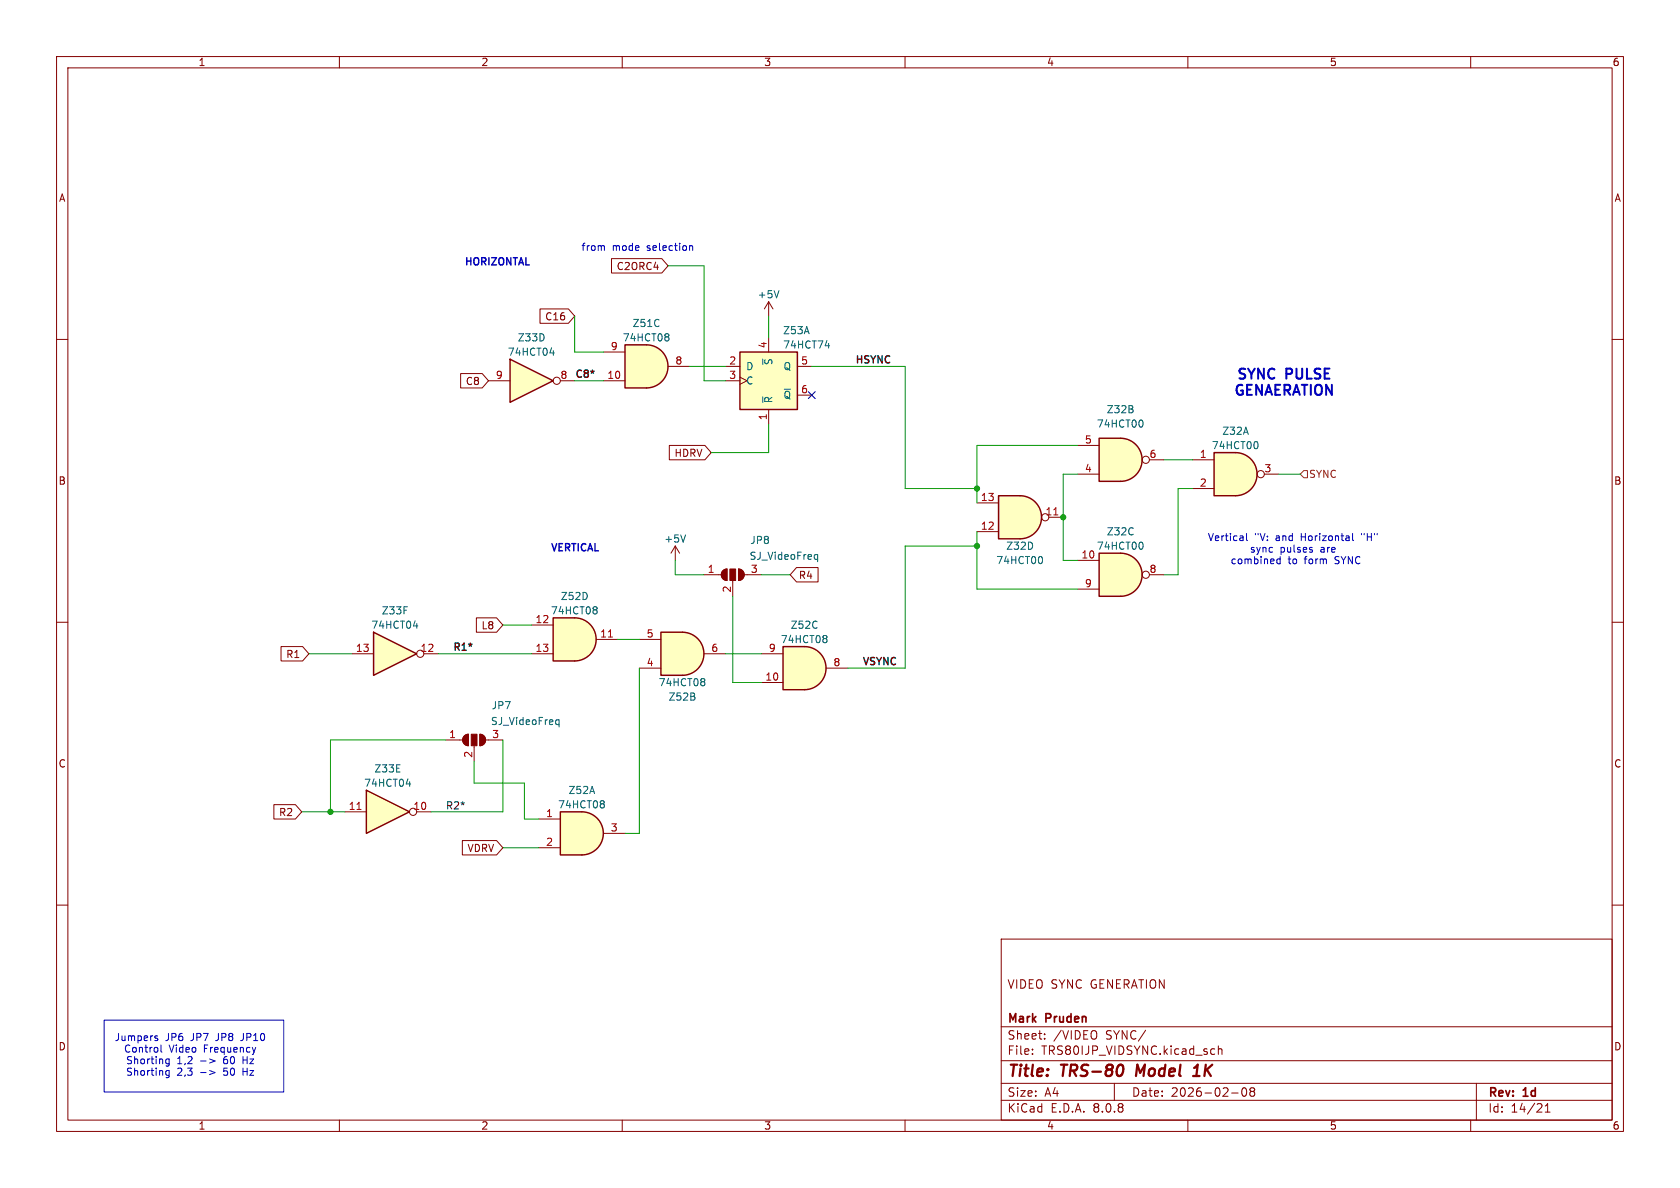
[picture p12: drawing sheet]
<svg xmlns="http://www.w3.org/2000/svg" width="297mm" height="210mm" viewBox="0 0 297 210" stroke-linecap="round" stroke-linejoin="round" font-family="sans-serif">
<defs><g id="words">
<g font-size="2.8" fill="#840000">
<text x="178" y="190.9">Title:</text>
<text x="187.7" y="190.9">TRS-80</text>
<text x="201.7" y="190.9">Model</text>
<text x="212.7" y="190.9">1K</text>
</g>
<g font-size="2.5" fill="#0000c2">
<text x="217.9" y="70.4">GENAERATION</text>
<text x="218.4" y="67.6">SYNC</text>
<text x="227.3" y="67.6">PULSE</text>
</g>
<g font-size="2.1" fill="#840000">
<text x="178" y="175">VIDEO SYNC GENERATION</text>
<text x="178" y="184">Sheet:</text>
<text x="178" y="181.2">Mark</text>
<text x="185" y="181.2">Pruden</text>
<text x="186.2" y="184">/VIDEO</text>
<text x="195.5" y="184">SYNC/</text>
<text x="178" y="186.7">File:</text>
<text x="184.1" y="186.7">TRS80IJP_VIDSYNC.kicad_sch</text>
<text x="178" y="196.9">KiCad</text>
<text x="178" y="194.1">Size:</text>
<text x="184.7" y="194.1">A4</text>
<text x="185.7" y="196.9">E.D.A.</text>
<text x="193.3" y="196.9">8.0.8</text>
<text x="200" y="194.1">Date:</text>
<text x="207" y="194.1">2026-02-08</text>
<text x="263" y="194.3">Rev:</text>
<text x="263" y="196.9">Id:</text>
<text x="267.1" y="196.9">14/21</text>
<text x="269.4" y="194.3">1d</text>
</g>
<g font-size="1.8" fill="#840000">
<text x="35" y="11.9">1</text>
<text x="85" y="11.9">2</text>
<text x="135" y="11.9">3</text>
<text x="185" y="11.9">4</text>
<text x="235" y="11.9">5</text>
<text x="285" y="11.9">6</text>
<text x="10.3" y="35.9">A</text>
<text x="285.3" y="35.9">A</text>
<text x="108.9" y="47.9">C2ORC4</text>
<text x="96.3" y="56.8">C16</text>
<text x="82.2" y="68.3">C8</text>
<text x="119.1" y="81">HDRV</text>
<text x="10.3" y="85.9">B</text>
<text x="285.3" y="85.9">B</text>
<text x="141.1" y="102.6">R4</text>
<text x="85" y="111.4">L8</text>
<text x="50.5" y="116.5">R1</text>
<text x="10.3" y="135.9">C</text>
<text x="285.3" y="135.9">C</text>
<text x="49.2" y="144.5">R2</text>
<text x="82.6" y="150.8">VDRV</text>
<text x="10.3" y="185.9">D</text>
<text x="285.3" y="185.9">D</text>
<text x="35" y="199.9">1</text>
<text x="85" y="199.9">2</text>
<text x="135" y="199.9">3</text>
<text x="185" y="199.9">4</text>
<text x="235" y="199.9">5</text>
<text x="285" y="199.9">6</text>
</g>
<g font-size="1.8" fill="#0000c2">
<text x="82" y="47">HORIZONTAL</text>
<text x="102.7" y="44.6">from</text>
<text x="108.2" y="44.6">mode</text>
<text x="114.5" y="44.6">selection</text>
<text x="213.4" y="95.9">Vertical</text>
<text x="221.8" y="95.9">&quot;V:</text>
<text x="225.6" y="95.9">and</text>
<text x="230.3" y="95.9">Horizontal</text>
<text x="241.2" y="95.9">&quot;H&quot;</text>
<text x="97.3" y="97.5">VERTICAL</text>
<text x="217.5" y="99.9">combined</text>
<text x="220.9" y="97.9">sync</text>
<text x="226.3" y="97.9">pulses</text>
<text x="227.7" y="99.9">to</text>
<text x="230.7" y="99.9">form</text>
<text x="233.6" y="97.9">are</text>
<text x="236.3" y="99.9">SYNC</text>
<text x="20.2" y="184.2">Jumpers</text>
<text x="29.2" y="184.2">JP6</text>
<text x="33.8" y="184.2">JP7</text>
<text x="38.5" y="184.2">JP8</text>
<text x="43.1" y="184.2">JP10</text>
<text x="21.8" y="186.3">Control</text>
<text x="22.2" y="188.3">Shorting</text>
<text x="22.2" y="190.4">Shorting</text>
<text x="29.9" y="186.3">Video</text>
<text x="31.3" y="188.3">1,2</text>
<text x="31.3" y="190.4">2,3</text>
<text x="36.1" y="186.3">Frequency</text>
<text x="39.8" y="188.3">60</text>
<text x="39.8" y="190.4">50</text>
<text x="43.4" y="188.3">Hz</text>
<text x="43.4" y="190.4">Hz</text>
</g>
<g font-size="1.8" fill="#006464">
<text x="133.9" y="52.9">+5V</text>
<text x="111.7" y="58">Z51C</text>
<text x="138.3" y="59.3">Z53A</text>
<text x="89.7" y="63.1">74HCT04</text>
<text x="91.4" y="60.6">Z33D</text>
<text x="110" y="60.6">74HCT08</text>
<text x="131.8" y="65.6">D</text>
<text x="136.8" y="64.7" transform="rotate(-90 136.8 64.7)">~{S}</text>
<text x="138.3" y="61.8">74HCT74</text>
<text x="138.4" y="65.6">Q</text>
<text x="131.8" y="68.2">C</text>
<text x="136.8" y="71.4" transform="rotate(-90 136.8 71.4)">~{R}</text>
<text x="138.4" y="70.7">~{Q}</text>
<text x="193.8" y="75.8">74HCT00</text>
<text x="195.6" y="73.3">Z32B</text>
<text x="216" y="77.1">Z32A</text>
<text x="214.1" y="79.6">74HCT00</text>
<text x="195.6" y="94.8">Z32C</text>
<text x="117.3" y="96.1">+5V</text>
<text x="132.4" y="99.2">SJ_VideoFreq</text>
<text x="132.5" y="96.4">JP8</text>
<text x="176" y="99.9">74HCT00</text>
<text x="177.8" y="97.4">Z32D</text>
<text x="193.8" y="97.4">74HCT00</text>
<text x="99" y="106.3">Z52D</text>
<text x="65.5" y="111.4">74HCT04</text>
<text x="67.4" y="108.8">Z33F</text>
<text x="97.3" y="108.8">74HCT08</text>
<text x="137.9" y="113.9">74HCT08</text>
<text x="139.7" y="111.4">Z52C</text>
<text x="86.8" y="125.6">JP7</text>
<text x="116.3" y="121.5">74HCT08</text>
<text x="118.1" y="124.1">Z52B</text>
<text x="86.7" y="128.4">SJ_VideoFreq</text>
<text x="66.1" y="136.8">Z33E</text>
<text x="64.3" y="139.3">74HCT04</text>
<text x="98.6" y="143.1">74HCT08</text>
<text x="100.4" y="140.6">Z52A</text>
</g>
<g font-size="1.8" fill="#a90000">
<text x="107.9" y="62">9</text>
<text x="119.3" y="64.5">8</text>
<text x="128.8" y="64.5">2</text>
<text x="135.6" y="61.7" transform="rotate(-90 135.6 61.7)">4</text>
<text x="141.5" y="64.5">5</text>
<text x="87.6" y="67.1">9</text>
<text x="99" y="67.1">8</text>
<text x="107.3" y="67.1">10</text>
<text x="128.8" y="67.1">3</text>
<text x="141.5" y="69.6">6</text>
<text x="135.6" y="74.4" transform="rotate(-90 135.6 74.4)">1</text>
<text x="191.7" y="83.6">4</text>
<text x="191.7" y="78.5">5</text>
<text x="203.1" y="81">6</text>
<text x="212" y="81">1</text>
<text x="223.4" y="83.6">3</text>
<text x="173.3" y="88.6">13</text>
<text x="212" y="86.1">2</text>
<text x="173.3" y="93.7">12</text>
<text x="184.7" y="91.2">11</text>
<text x="125" y="101.3">1</text>
<text x="132.6" y="101.3">3</text>
<text x="191.1" y="98.8">10</text>
<text x="203.1" y="101.3">8</text>
<text x="129.3" y="104.8" transform="rotate(-90 129.3 104.8)">2</text>
<text x="191.7" y="103.9">9</text>
<text x="94.6" y="110.2">12</text>
<text x="106" y="112.8">11</text>
<text x="114.2" y="112.8">5</text>
<text x="62.8" y="115.3">13</text>
<text x="74.3" y="115.3">12</text>
<text x="94.6" y="115.3">13</text>
<text x="114.2" y="117.9">4</text>
<text x="125.7" y="115.3">6</text>
<text x="135.8" y="115.3">9</text>
<text x="147.2" y="117.9">8</text>
<text x="135.2" y="120.4">10</text>
<text x="79.3" y="130.6">1</text>
<text x="86.9" y="130.6">3</text>
<text x="83.6" y="134.1" transform="rotate(-90 83.6 134.1)">2</text>
<text x="61.6" y="143.3">11</text>
<text x="73" y="143.3">10</text>
<text x="96.4" y="144.5">1</text>
<text x="96.4" y="149.6">2</text>
<text x="107.9" y="147.1">3</text>
</g>
<g font-size="1.8" fill="#0f0f0f">
<text x="151.1" y="64.3">HSYNC</text>
<text x="101.6" y="66.9">C8*</text>
<text x="80" y="115.1">R1*</text>
<text x="152.4" y="117.7">VSYNC</text>
<text x="78.7" y="143.2">R2*</text>
</g>
<text font-size="1.8" fill="#725600" x="231.3" y="84.7">SYNC</text>
</g></defs>
<g fill="none" stroke="#840000" stroke-width=".18">
<path d="M10 10h277v190h-277zM12 12h273v186h-273zM60 10v2M110 10v2M160 10v2M210 10v2M260 10v2M10 60h2M285 60h2M119.4 96.5l-.8 1.3M119.4 96.5v2.6M119.4 96.5l.7 1.3"/>
<path d="M10 110h2M285 110h2M10 160h2M177 166h108v32h-108zM285 160h2M60 198v2M110 198v2M160 198v2M177 194.5h108M177 191.5h108M177 187.5h108M177 181.5h108"/>
<path d="M182.5 186.3v.1M182.5 185.5v.1M184.7 183.6v.1M184.7 182.8v.1M197 191.5v3M210 198v2M214.3 185.4l.4 .1M214.7 186.3l-.4 .1M215.4 185.5l.2-.1 .4 .1v.9M215.4 184.9v1.5M217.7 193.2h1.2M219.7 192.4l.2-.1a.81 .81 0 0 1 .6 .6 .81 .81 0 0 1-.3 .8l-.2 .1a.81 .81 0 0 1-.3-1.4z"/>
<path d="M221.2 192.9l-.2-.2 .2-.4 .5 .1 .1 .2-.3 .3M221.2 192.9l-.2 .3v.5l.2 .1 .5-.1 .1-.2-.1-.4-.2-.2M221.2 192.9h.3M260 198v2M261 191.5v6.5M273.2 196.6h.8M273.2 195.5l.4-.4v1.5"/>
</g>
<path d="M198.4 188.3a1.31 1.31 0 0 1 0 1.5M201.1 188.2l-.3 2M210.9 190.2h1.2M211.1 188.8l.6-.6-.2 2" fill="none" stroke="#840000" stroke-width=".4"/>
<path d="M121.2 94.6l-.4 1.2" fill="none" stroke="#006464" stroke-width=".18"/>
<path d="M66 111.8l7.7 3.8-7.7 3.8z" fill="#ffffc2"/>
<path d="M66 111.8l7.7 3.8-7.7 3.8z" fill="none" stroke="#840000" stroke-width=".25"/>
<g fill="none" stroke="#840000" stroke-width=".18">
<path d="M62.2 115.6h3.8M74.9 115.6h2.6"/>
<circle cx="74.3" cy="115.6" r=".63"/>
</g>
<path d="M73.1 110.6h.8M73.7 110.2v.9" fill="none" stroke="#006464" stroke-width=".18"/>
<path d="M102.9 143.5a3.8 3.8 0 0 1 3.8 3.8 3.8 3.8 0 0 1-3.8 3.8z" fill="#ffffc2" stroke="#ffffc2" stroke-width=".18"/>
<path d="M99.1 143.5h3.8v7.6h-3.8z" fill="#ffffc2"/>
<path d="M99.1 143.5h3.8a3.8 3.8 0 0 1 3.8 3.8 3.8 3.8 0 0 1-3.8 3.8h-3.8z" fill="none" stroke="#840000" stroke-width=".25"/>
<path d="M95.2 144.8h3.9M95.2 149.9h3.9M106.7 147.3h3.8" fill="none" stroke="#840000" stroke-width=".18"/>
<path d="M106.6 141.5l.2 .3-.2 .3 .2 .2v.3l-.2 .2" fill="none" stroke="#006464" stroke-width=".18"/>
<path d="M64.8 139.7l7.6 3.8-7.6 3.8z" fill="#ffffc2"/>
<path d="M64.8 139.7l7.6 3.8-7.6 3.8z" fill="none" stroke="#840000" stroke-width=".25"/>
<g fill="none" stroke="#840000" stroke-width=".18">
<path d="M61 143.5h3.8M73.7 143.5h2.5"/>
<circle cx="73" cy="143.5" r=".63"/>
</g>
<path d="M63.1 143.1h.7" fill="none" stroke="#a90000" stroke-width=".18"/>
<path d="M71.8 138.6h.8M72.4 138.2v.8" fill="none" stroke="#006464" stroke-width=".18"/>
<path d="M218.4 80a3.8 3.8 0 0 1 3.8 3.8 3.8 3.8 0 0 1-3.8 3.8z" fill="#ffffc2" stroke="#ffffc2" stroke-width=".18"/>
<path d="M214.6 80h3.8v7.6h-3.8z" fill="#ffffc2"/>
<path d="M214.6 80h3.8a3.8 3.8 0 0 1 3.8 3.8 3.8 3.8 0 0 1-3.8 3.8h-3.8z" fill="none" stroke="#840000" stroke-width=".25"/>
<g fill="none" stroke="#840000" stroke-width=".18">
<path d="M135.9 53.3l-.8 1.3M135.9 53.3v2.6M135.9 53.3l.8 1.3M210.8 81.3h3.8M210.8 86.4h3.8M223.5 83.8h2.6M124.5 101.6h3M127.8 100.9l.7-.3v2a1.02 1.02 0 0 1-.9-.6 1.02 1.02 0 0 1 .2-1.1zM129.5 102.6v2.8M130.6 100.6a1.02 1.02 0 0 1 1 1 1.02 1.02 0 0 1-1 1zM131.6 101.6h3"/>
<circle cx="222.9" cy="83.8" r=".63"/>
</g>
<path d="M137.7 51.4l-.4 1.2M222.2 78.1l.2 .4-.2 .8M144.1 98.8h.5M144.1 98.1h.5M144.6 98v1.3" fill="none" stroke="#006464" stroke-width=".18"/>
<g fill="#840000" stroke="#840000" stroke-width=".18">
<path d="M127.8 100.9l.7-.3v2a1.02 1.02 0 0 1-.9-.6 1.02 1.02 0 0 1 .2-1.1z"/>
<path d="M129 100.6h1v2h-1z"/>
<path d="M130.6 100.6a1.02 1.02 0 0 1 1 1 1.02 1.02 0 0 1-1 1z"/>
</g>
<path d="M142.2 114.3a3.8 3.8 0 0 1 3.8 3.8 3.8 3.8 0 0 1-3.8 3.8z" fill="#ffffc2" stroke="#ffffc2" stroke-width=".18"/>
<path d="M138.4 114.3h3.8v7.6h-3.8z" fill="#ffffc2"/>
<path d="M138.4 114.3h3.8a3.8 3.8 0 0 1 3.8 3.8 3.8 3.8 0 0 1-3.8 3.8h-3.8z" fill="none" stroke="#840000" stroke-width=".25"/>
<path d="M134.6 115.6h3.8M146 118.1h3.9M134.6 120.7h3.8" fill="none" stroke="#840000" stroke-width=".18"/>
<path d="M146 112.3l.2 .3-.2 .3 .2 .2v.3l-.2 .2" fill="none" stroke="#006464" stroke-width=".18"/>
<path d="M180.3 87.6a3.8 3.8 0 0 1 3.8 3.8 3.8 3.8 0 0 1-3.8 3.9z" fill="#ffffc2" stroke="#ffffc2" stroke-width=".18"/>
<path d="M176.5 87.6h3.8v7.7h-3.8z" fill="#ffffc2"/>
<path d="M176.5 87.6h3.8a3.8 3.8 0 0 1 3.8 3.8 3.8 3.8 0 0 1-3.8 3.9h-3.8z" fill="none" stroke="#840000" stroke-width=".25"/>
<g fill="none" stroke="#840000" stroke-width=".18">
<path d="M172.7 94h3.8M172.7 88.9h3.8M185.4 91.4h2.6"/>
<circle cx="184.8" cy="91.4" r=".63"/>
</g>
<path d="M186.3 91h.7" fill="none" stroke="#a90000" stroke-width=".18"/>
<path d="M184.1 98.4l.2 .5-.2 .7" fill="none" stroke="#006464" stroke-width=".18"/>
<path d="M130.8 62.2h10.2v10.2h-10.2z" fill="#ffffc2"/>
<path d="M130.8 62.2h10.2v10.2h-10.2z" fill="none" stroke="#840000" stroke-width=".25"/>
<path d="M135.9 59.7v2.5M128.3 64.8h2.5M128.3 67.3h2.5M130.8 66.7l1.3 .6-1.3 .6M135.9 72.4v2.5M141 64.8h2.5M141 69.9h2.5M78.7 130.8h3.1M82.1 130.1l.7-.3v2a1.02 1.02 0 0 1-.9-.6 1.02 1.02 0 0 1 .2-1.1zM83.8 131.8v2.8M84.8 129.8a1.02 1.02 0 0 1 1 1 1.02 1.02 0 0 1-1 1zM85.9 130.8h3" fill="none" stroke="#840000" stroke-width=".18"/>
<path d="M134.8 70.1v1M145.9 61.1h.8M146.5 60.7v.8M98.3 128h.5M98.3 127.3h.5M98.8 127.2v1.3" fill="none" stroke="#006464" stroke-width=".18"/>
<g fill="#840000" stroke="#840000" stroke-width=".18">
<path d="M82.1 130.1l.7-.3v2a1.02 1.02 0 0 1-.9-.6 1.02 1.02 0 0 1 .2-1.1z"/>
<path d="M83.3 129.8h1v2h-1z"/>
<path d="M84.8 129.8a1.02 1.02 0 0 1 1 1 1.02 1.02 0 0 1-1 1z"/>
</g>
<path d="M198.1 77.5a3.8 3.8 0 0 1 3.8 3.8 3.8 3.8 0 0 1-3.8 3.8z" fill="#ffffc2" stroke="#ffffc2" stroke-width=".18"/>
<path d="M194.3 77.5h3.8v7.6h-3.8z" fill="#ffffc2"/>
<path d="M194.3 77.5h3.8a3.8 3.8 0 0 1 3.8 3.8 3.8 3.8 0 0 1-3.8 3.8h-3.8z" fill="none" stroke="#840000" stroke-width=".25"/>
<g fill="none" stroke="#840000" stroke-width=".18">
<path d="M190.5 78.7h3.8M190.5 83.8h3.8M203.2 81.3h2.5"/>
<circle cx="202.6" cy="81.3" r=".63"/>
</g>
<path d="M201.9 74.3l.2 .4-.2 .7" fill="none" stroke="#006464" stroke-width=".18"/>
<path d="M198.1 97.8a3.8 3.8 0 0 1 3.8 3.8 3.8 3.8 0 0 1-3.8 3.8z" fill="#ffffc2" stroke="#ffffc2" stroke-width=".18"/>
<path d="M194.3 97.8h3.8v7.6h-3.8z" fill="#ffffc2"/>
<path d="M194.3 97.8h3.8a3.8 3.8 0 0 1 3.8 3.8 3.8 3.8 0 0 1-3.8 3.8h-3.8z" fill="none" stroke="#840000" stroke-width=".25"/>
<g fill="none" stroke="#840000" stroke-width=".18">
<path d="M190.5 99.1h3.8M190.5 104.1h3.8M203.2 101.6h2.5"/>
<circle cx="202.6" cy="101.6" r=".63"/>
</g>
<path d="M201.9 95.9l.2 .4-.2 .7" fill="none" stroke="#006464" stroke-width=".18"/>
<path d="M90.2 63.5l7.6 3.8-7.6 3.8z" fill="#ffffc2"/>
<path d="M90.2 63.5l7.6 3.8-7.6 3.8z" fill="none" stroke="#840000" stroke-width=".25"/>
<g fill="none" stroke="#840000" stroke-width=".18">
<path d="M86.4 67.3h3.8M99.1 67.3h2.5"/>
<circle cx="98.4" cy="67.3" r=".63"/>
</g>
<path d="M97.2 62.4h.8M97.8 62v.8" fill="none" stroke="#006464" stroke-width=".18"/>
<path d="M101.6 109.2a3.8 3.8 0 0 1 3.8 3.8 3.8 3.8 0 0 1-3.8 3.8z" fill="#ffffc2" stroke="#ffffc2" stroke-width=".18"/>
<path d="M97.8 109.2h3.8v7.6h-3.8z" fill="#ffffc2"/>
<path d="M97.8 109.2h3.8a3.8 3.8 0 0 1 3.8 3.8 3.8 3.8 0 0 1-3.8 3.8h-3.8z" fill="none" stroke="#840000" stroke-width=".25"/>
<path d="M94 110.5h3.8M94 115.6h3.8M105.4 113h3.8" fill="none" stroke="#840000" stroke-width=".18"/>
<path d="M107.6 112.6h.7" fill="none" stroke="#a90000" stroke-width=".18"/>
<path d="M105.3 107.3l.3 .2-.3 .3 .3 .2v.3l-.3 .2" fill="none" stroke="#006464" stroke-width=".18"/>
<path d="M120.6 111.8a3.8 3.8 0 0 1 3.8 3.8 3.8 3.8 0 0 1-3.8 3.8z" fill="#ffffc2" stroke="#ffffc2" stroke-width=".18"/>
<path d="M116.8 111.8h3.8v7.6h-3.8z" fill="#ffffc2"/>
<path d="M116.8 111.8h3.8a3.8 3.8 0 0 1 3.8 3.8 3.8 3.8 0 0 1-3.8 3.8h-3.8z" fill="none" stroke="#840000" stroke-width=".25"/>
<path d="M113 118.1h3.8M113 113h3.8M124.5 115.6h3.8" fill="none" stroke="#840000" stroke-width=".18"/>
<path d="M124.4 120l.2 .2-.2 .3 .2 .2v.3l-.2 .2" fill="none" stroke="#006464" stroke-width=".18"/>
<path d="M114.3 61a3.8 3.8 0 0 1 3.8 3.8 3.8 3.8 0 0 1-3.8 3.8z" fill="#ffffc2" stroke="#ffffc2" stroke-width=".18"/>
<path d="M110.5 61h3.8v7.6h-3.8z" fill="#ffffc2"/>
<path d="M110.5 61h3.8a3.8 3.8 0 0 1 3.8 3.8 3.8 3.8 0 0 1-3.8 3.8h-3.8z" fill="none" stroke="#840000" stroke-width=".25"/>
<path d="M95.5 54.6h5l1.1 1.3-1.1 1.3h-5zM108.1 45.7h8.9l1.1 1.3-1.1 1.3h-8.9zM81.4 66h3.8l1.2 1.3-1.2 1.3h-3.8zM106.7 67.3h3.8M106.7 62.2h3.8M118.1 64.8h3.8M118.3 78.7h6.3l1.1 1.3-1.1 1.3h-6.3zM49.7 114.3h3.8l1.1 1.3-1.1 1.2h-3.8zM84.2 109.2h3.6l1.1 1.3-1.1 1.3h-3.6zM140.8 100.3h3.8v2.6h-3.8l-1.1-1.3zM48.4 142.2h3.8l1.1 1.3-1.1 1.3h-3.8zM81.7 148.6h6.1l1.1 1.3-1.1 1.2h-6.1z" fill="none" stroke="#840000" stroke-width=".18"/>
<path d="M118 59l.3 .2-.3 .3 .3 .3v.2l-.3 .3" fill="none" stroke="#006464" stroke-width=".18"/>
<path d="M230.5 83.2h.6v1.3h-.6l-.6-.7z" fill="none" stroke="#725600" stroke-width=".18"/>
<g fill="none" stroke="#0000c2" stroke-width=".18">
<path d="M106.7 43.4l.1 .2v.7M121.9 43.5l.2-.1 .3 .1 .1 .8M220.4 94.3v1.1l.2 .2M225.8 98.9l-.1 .2 .1 .4 .2 .2 .3-.1M226.3 98.4v1.3M231.9 97.2l.1 .2-.1 .2M231.9 96.8h.1M239.1 94.3v1.1l.2 .2M18.4 180.3h31.8v12.7h-31.8zM27.4 183.5l.5 .2-.1 .2-.3 .1M27.4 183.2h.4M28.5 184.7v1.1l.1 .2"/>
<path d="M29.9 187.2v1l-.2 .3-.3-.1M29.9 189.2v1.1l-.2 .2-.3-.1M29.9 187.3l-.4-.1-.2 .2 .1 .6h.5M29.9 189.3l-.4-.1-.2 .3 .1 .5h.5M35.5 187.6h.9M35.5 189.6h.9M37 187.2l1 .4-1 .3M37 189.2l1 .4-1 .4M45.2 185.2l-.3 .8"/>
</g>
<g fill="none" stroke="#009600" stroke-width=".18">
<path d="M101.6 55.9v6.3h5.1M118.1 47h6.4v20.3h3.8M135.9 55.9v3.8M101.6 67.3h5.1M121.9 64.8h6.4M135.9 74.9v5.1h-10.2M143.5 64.8h16.5v21.6h12.7M190.5 78.7h-17.8v10.2M119.4 99.1v2.5h5.1M172.7 94v10.1h17.8M172.7 96.5h-12.7v21.6h-10.1M190.5 83.8h-2.5v15.3h2.5"/>
<path d="M205.7 81.3h5.1M210.8 86.4h-2.5v15.2h-2.6M226.1 83.8h3.8M54.6 115.6h7.6M77.5 115.6h16.5M88.9 110.5h5.1M109.2 113h3.8M113 118.1v29.2h-2.5M128.3 115.6h6.3M129.5 105.4v15.3h5.1M134.6 101.6h5.1M78.7 130.8h-20.3v12.7"/>
<path d="M83.8 134.6v3.8h8.9v6.4h2.5M88.9 130.8v12.7h-12.7M53.3 143.5h7.7M88.9 149.9h6.3"/>
</g>
<path d="M142.9 69.2l1.2 1.3M144.1 69.2l-1.2 1.3" fill="none" stroke="#000084" stroke-width=".18"/>
<g fill="#009600" stroke="#009600" stroke-width=".18">
<circle cx="188" cy="91.4" r=".46"/>
<circle cx="172.7" cy="86.4" r=".46"/>
<circle cx="172.7" cy="96.5" r=".46"/>
<circle cx="58.4" cy="143.5" r=".46"/>
</g>
<use href="#words"/>
</svg>
